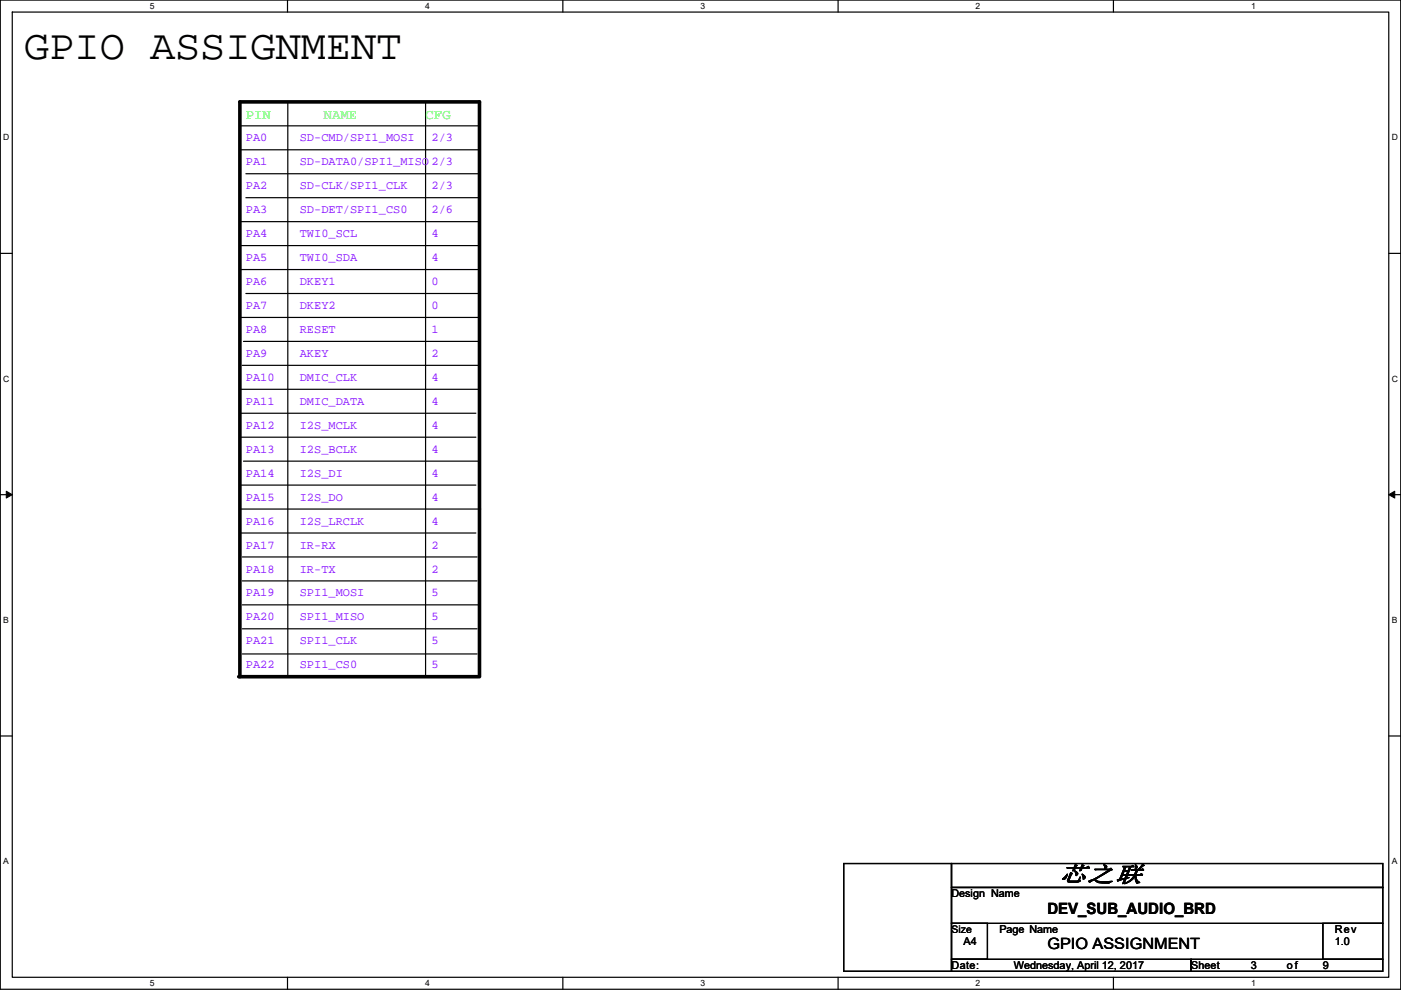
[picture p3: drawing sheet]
<svg xmlns="http://www.w3.org/2000/svg" width="297mm" height="210mm" viewBox="0 0 297 210" stroke-linecap="round" stroke-linejoin="round" font-family="sans-serif">
<defs><g id="words">
<text font-size="8.9" x="5.1" y="12.5">GPIO ASSIGNMENT</text>
<text font-size="4.9" x="224.6" y="187">芯之联</text>
<g font-size="3.3">
<text x="222.1" y="193.8">DEV_SUB_AUDIO_BRD</text>
<text x="222.1" y="201.4">GPIO ASSIGNMENT</text>
</g>
<g font-size="3" fill="#0f0">
<text x="52.1" y="25.2">PIN</text>
<text x="68.6" y="25.2">NAME</text>
<text x="90.2" y="25.2">CFG</text>
</g>
<g font-size="2.5" fill="#8000ff">
<text x="52.1" y="30">PA0</text>
<text x="63.6" y="30">SD-CMD/SPI1_MOSI</text>
<text x="91.5" y="30">2/3</text>
<text x="52.1" y="35.1">PA1</text>
<text x="63.6" y="35.1">SD-DATA0/SPI1_MISO</text>
<text x="91.5" y="35.1">2/3</text>
<text x="52.1" y="40.2">PA2</text>
<text x="63.6" y="40.2">SD-CLK/SPI1_CLK</text>
<text x="91.5" y="40.2">2/3</text>
<text x="52.1" y="45.2">PA3</text>
<text x="63.6" y="45.2">SD-DET/SPI1_CS0</text>
<text x="91.5" y="45.2">2/6</text>
<text x="52.1" y="50.3">PA4</text>
<text x="63.6" y="50.3">TWI0_SCL</text>
<text x="91.5" y="50.3">4</text>
<text x="52.1" y="55.4">PA5</text>
<text x="63.6" y="55.4">TWI0_SDA</text>
<text x="91.5" y="55.4">4</text>
<text x="52.1" y="60.5">PA6</text>
<text x="52.1" y="65.6">PA7</text>
<text x="63.6" y="60.5">DKEY1</text>
<text x="63.6" y="65.6">DKEY2</text>
<text x="91.5" y="60.5">0</text>
<text x="91.5" y="65.6">0</text>
<text x="52.1" y="70.6">PA8</text>
<text x="63.6" y="70.6">RESET</text>
<text x="91.5" y="70.6">1</text>
<text x="52.1" y="75.7">PA9</text>
<text x="63.6" y="75.7">AKEY</text>
<text x="91.5" y="75.7">2</text>
<text x="52.1" y="80.8">PA10</text>
<text x="63.6" y="80.8">DMIC_CLK</text>
<text x="91.5" y="80.8">4</text>
<text x="52.1" y="85.9">PA11</text>
<text x="63.6" y="85.9">DMIC_DATA</text>
<text x="91.5" y="85.9">4</text>
<text x="52.1" y="91">PA12</text>
<text x="63.6" y="91">I2S_MCLK</text>
<text x="91.5" y="91">4</text>
<text x="52.1" y="96">PA13</text>
<text x="52.1" y="101.1">PA14</text>
<text x="63.6" y="96">I2S_BCLK</text>
<text x="63.6" y="101.1">I2S_DI</text>
<text x="91.5" y="96">4</text>
<text x="91.5" y="101.1">4</text>
<text x="52.1" y="106.2">PA15</text>
<text x="63.6" y="106.2">I2S_DO</text>
<text x="91.5" y="106.2">4</text>
<text x="52.1" y="111.3">PA16</text>
<text x="63.6" y="111.3">I2S_LRCLK</text>
<text x="91.5" y="111.3">4</text>
<text x="52.1" y="116.4">PA17</text>
<text x="63.6" y="116.4">IR-RX</text>
<text x="91.5" y="116.4">2</text>
<text x="52.1" y="121.4">PA18</text>
<text x="63.6" y="121.4">IR-TX</text>
<text x="91.5" y="121.4">2</text>
<text x="52.1" y="126.5">PA19</text>
<text x="52.1" y="131.6">PA20</text>
<text x="63.6" y="126.5">SPI1_MOSI</text>
<text x="63.6" y="131.6">SPI1_MISO</text>
<text x="91.5" y="126.5">5</text>
<text x="91.5" y="131.6">5</text>
<text x="52.1" y="136.7">PA21</text>
<text x="63.6" y="136.7">SPI1_CLK</text>
<text x="91.5" y="136.7">5</text>
<text x="52.1" y="141.8">PA22</text>
<text x="63.6" y="141.8">SPI1_CS0</text>
<text x="91.5" y="141.8">5</text>
</g>
<g font-size="2.3">
<text x="201.7" y="190.3">Design Name</text>
<text x="211.9" y="197.9">Page Name</text>
<text x="283" y="197.9">Rev</text>
<text x="204.3" y="200.4">A4</text>
<text x="283" y="200.4">1.0</text>
<text x="201.7" y="205.5">Date:</text>
<text x="214.9" y="205.5">Wednesday, April 12, 2017</text>
<text x="252.5" y="205.5">Sheet</text>
<text x="265.2" y="205.5">3</text>
<text x="272.9" y="205.5">of</text>
<text x="280.5" y="205.5">9</text>
</g>
<text font-size="2.2" x="201.7" y="197.8">Size</text>
<g font-size="1.8">
<text x="31.8" y="1.9">5</text>
<text x="90.1" y="1.9">4</text>
<text x="148.5" y="1.9">3</text>
<text x="206.9" y="1.9">2</text>
<text x="265.2" y="1.9">1</text>
<text x=".7" y="29.8">D</text>
<text x="295.1" y="29.8">D</text>
<text x=".7" y="81">C</text>
<text x="295.1" y="81">C</text>
<text x=".7" y="132.1">B</text>
<text x="295.1" y="132.1">B</text>
<text x=".7" y="183.3">A</text>
<text x="295.1" y="183.3">A</text>
<text x="31.8" y="209.2">5</text>
<text x="90.1" y="209.2">4</text>
<text x="148.5" y="209.2">3</text>
<text x="206.9" y="209.2">2</text>
<text x="265.2" y="209.2">1</text>
</g>
</g></defs>
<path d="M.1 0h296.9v209.8h-296.9zM2.6 2.6h291.8v204.7h-291.8z" fill="none" stroke="#000" stroke-width=".25"/>
<g fill="#fff">
<path d="M31.8 .3h1v2h-1z"/>
<path d="M31.8 207.5h1v2.1h-1z"/>
</g>
<path d="M61 0v2.6M61 207.3v2.5" fill="none" stroke="#000" stroke-width=".25"/>
<g fill="#fff">
<path d="M90.1 .3h1v2h-1z"/>
<path d="M90.1 207.5h1v2.1h-1z"/>
</g>
<path d="M119.3 0v2.6M119.3 207.3v2.5" fill="none" stroke="#000" stroke-width=".25"/>
<g fill="#fff">
<path d="M148.5 .3h1v2h-1z"/>
<path d="M148.5 207.5h1v2.1h-1z"/>
</g>
<path d="M177.7 0v2.6M177.7 207.3v2.5" fill="none" stroke="#000" stroke-width=".25"/>
<g fill="#fff">
<path d="M206.9 .3h1v2h-1z"/>
<path d="M206.9 207.5h1v2.1h-1z"/>
</g>
<path d="M236.1 0v2.6M236.1 207.3v2.5" fill="none" stroke="#000" stroke-width=".25"/>
<g fill="#fff">
<path d="M265.2 .3h1v2h-1z"/>
<path d="M265.2 207.5h1v2.1h-1z"/>
<path d="M.7 28.2h1.3v2h-1.3z"/>
<path d="M295.1 28.2h1.3v2h-1.3z"/>
<path d="M.7 79.3h1.3v2.1h-1.3z"/>
<path d="M295.1 79.3h1.3v2.1h-1.3z"/>
</g>
<path d="M.1 53.7h2.5M294.4 53.7h2.6" fill="none" stroke="#000" stroke-width=".25"/>
<g fill="#fff">
<path d="M.7 130.5h1.2v2h-1.2z"/>
<path d="M295.1 130.5h1.2v2h-1.2z"/>
</g>
<path d="M.1 104.9h2.5M294.4 104.9h2.6" fill="none" stroke="#000" stroke-width=".25"/>
<path d="M1.3 104.2l1.3 .7-1.3 .7zM294.4 104.9l1.3-.7v1.4z" fill="#000" stroke="#000" stroke-width=".21"/>
<g fill="#fff">
<path d="M.7 181.7h1.2v2h-1.2z"/>
<path d="M295.1 181.7h1.2v2h-1.2z"/>
</g>
<g fill="none" stroke="#000" stroke-width=".25">
<path d="M50.9 31.8h50.8M50.9 26.7h50.8M52.1 36.9h49.6M61 21.6v121.9M90.2 21.6v121.9M50.9 47h50.8M50.9 52.1h50.8M50.9 57.2h50.8M52.1 41.9h49.6M50.9 67.3h50.8M51.4 77.5h50M51.6 72.4h49.8"/>
<path d="M52.1 62.3h49.6M51.1 82.6h50.6M51.1 87.7h49.8M51.1 92.7h49.8M51.6 97.8h49.8M50.9 102.9h50M51.1 108h50.8M51.1 113.1h49.8M51.4 118.1h49.8M51.4 123.2h49.8M51.4 128.3h50M51.4 133.4h49.8"/>
<path d="M51.4 138.7h49.8M.1 156.1h2.5M294.4 156.1h2.6M178.9 183.2h22.8v22.8h-22.8zM201.7 183.2h91.5v5h-91.5zM201.7 188.2h91.5v7.7h-91.5zM201.7 195.9h7.7v7.6h-7.7zM280.5 195.9h12.7v7.6h-12.7zM201.7 203.5h50.8v2.5h-50.8zM252.5 203.5h40.7v2.5h-40.7z"/>
</g>
<path d="M50.6 143.5h50.8M50.9 143.5v-121.9h50.8v121.9" fill="none" stroke="#000" stroke-width=".76"/>
<use href="#words"/>
</svg>
